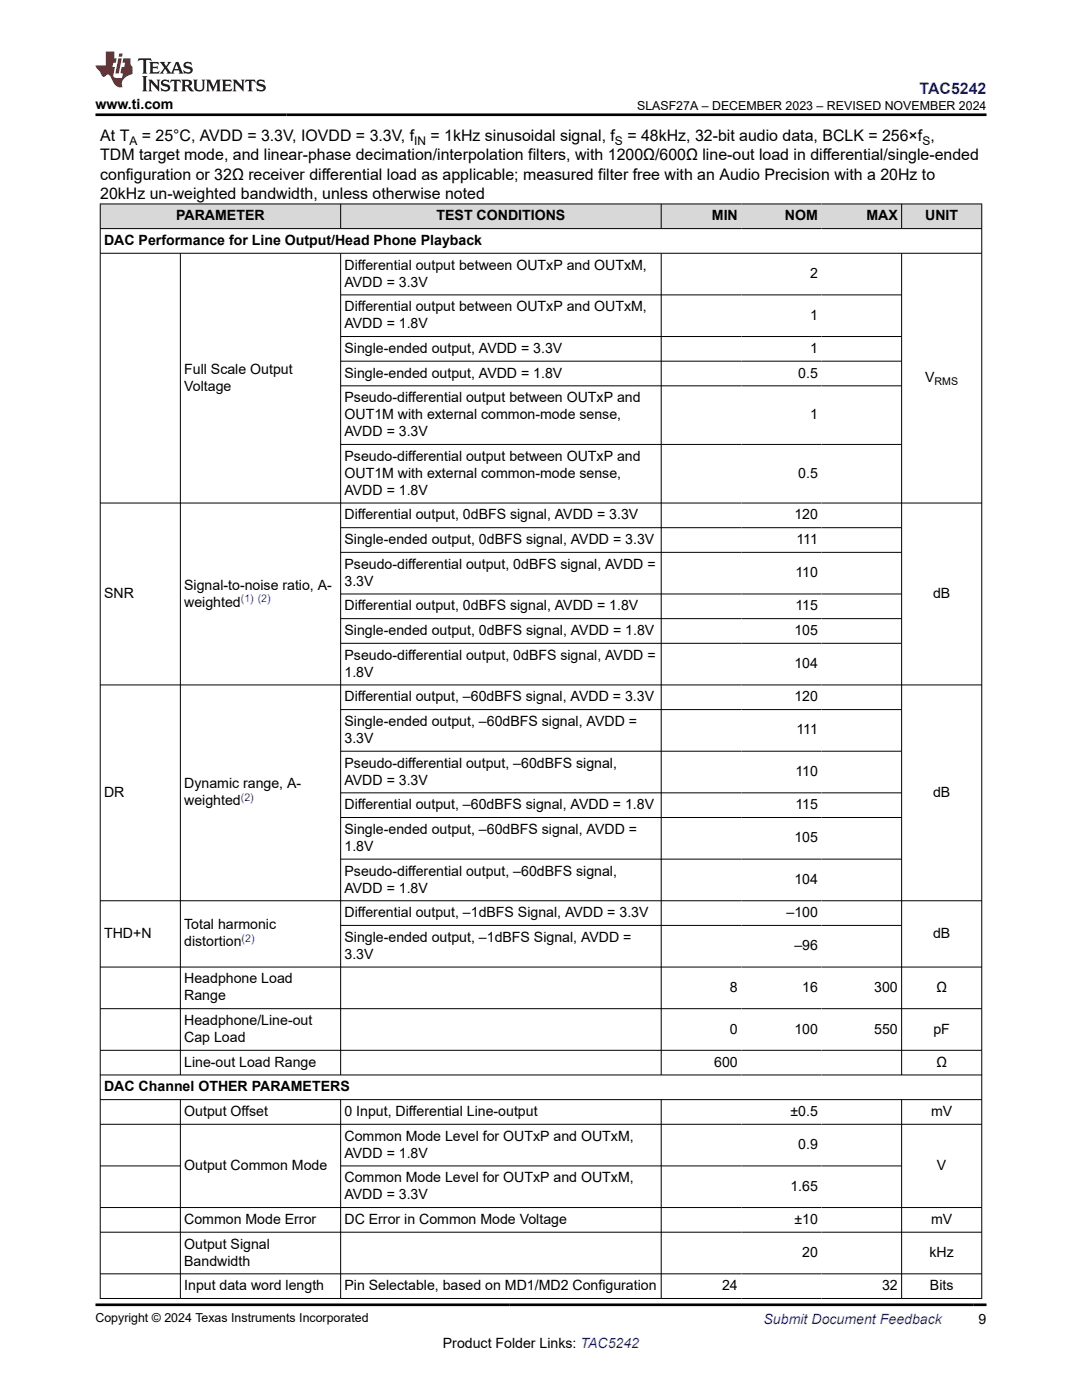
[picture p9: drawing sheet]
<svg xmlns="http://www.w3.org/2000/svg" width="216mm" height="279mm" viewBox="0 0 216 279" stroke-linecap="round" stroke-linejoin="round" font-family="sans-serif">
<defs><g id="words">
<text font-size="3.2" fill="#00f" x="183.5" y="18.7">TAC5242</text>
<g font-size="3.2">
<text x="20" y="28.2">At T</text>
<text x="28.3" y="28.2">= 25°C, AVDD = 3.3V, IOVDD = 3.3V, f</text>
<text x="85.9" y="28.2">= 1kHz sinusoidal signal, f</text>
<text x="125.2" y="28.2">= 48kHz, 32-bit audio data, BCLK = 256×f ,</text>
<text x="20" y="32">TDM target mode, and linear-phase decimation/interpolation filters, with 1200Ω/600Ω line-out load in differential/single-ended</text>
<text x="20" y="35.8">configuration or 32Ω receiver differential load as applicable; measured filter free with an Audio Precision with a 20Hz to</text>
<text x="20" y="39.6">20kHz un-weighted bandwidth, unless otherwise noted</text>
</g>
<g font-size="2.8">
<text x="19.1" y="21.8">www.ti.com</text>
<text x="35.2" y="44">PARAMETER</text>
<text x="87.1" y="44">TEST CONDITIONS</text>
<text x="142" y="44">MIN</text>
<text x="156.6" y="44">NOM</text>
<text x="172.9" y="44">MAX</text>
<text x="184.6" y="44">UNIT</text>
<text x="20.8" y="48.9">DAC Performance for Line Output/Head Phone Playback</text>
<text x="68.7" y="53.8">Differential output between OUTxP and OUTxM,</text>
<text x="68.7" y="57.2">AVDD = 3.3V</text>
<text x="161.6" y="55.5">2</text>
<text x="68.7" y="62.1">Differential output between OUTxP and OUTxM,</text>
<text x="68.7" y="65.5">AVDD = 1.8V</text>
<text x="161.6" y="63.8">1</text>
<text x="68.7" y="70.4">Single-ended output, AVDD = 3.3V</text>
<text x="161.6" y="70.4">1</text>
<text x="36.8" y="74.6">Full Scale Output</text>
<text x="36.8" y="78">Voltage</text>
<text x="68.7" y="75.4">Single-ended output, AVDD = 1.8V</text>
<text x="159.3" y="75.4">0.5</text>
<text x="184.6" y="76.3">V</text>
<text x="68.7" y="80.3">Pseudo-differential output between OUTxP and</text>
<text x="68.7" y="83.7">OUT1M with external common-mode sense,</text>
<text x="161.6" y="83.7">1</text>
<text x="68.7" y="87">AVDD = 3.3V</text>
<text x="68.7" y="92">Pseudo-differential output between OUTxP and</text>
<text x="68.7" y="95.4">OUT1M with external common-mode sense,</text>
<text x="159.3" y="95.4">0.5</text>
<text x="68.7" y="98.7">AVDD = 1.8V</text>
<text x="68.7" y="103.7">Differential output, 0dBFS signal, AVDD = 3.3V</text>
<text x="158.5" y="103.7">120</text>
<text x="68.7" y="108.6">Single-ended output, 0dBFS signal, AVDD = 3.3V</text>
<text x="68.7" y="113.5">Pseudo-differential output, 0dBFS signal, AVDD =</text>
<text x="158.9" y="108.6">111</text>
<text x="20.8" y="119.4">SNR</text>
<text x="36.8" y="117.7">Signal-to-noise ratio, A-</text>
<text x="68.7" y="116.9">3.3V</text>
<text x="158.7" y="115.2">110</text>
<text x="186.2" y="119.4">dB</text>
<text x="36.8" y="121">weighted</text>
<text x="68.7" y="121.8">Differential output, 0dBFS signal, AVDD = 1.8V</text>
<text x="158.7" y="121.8">115</text>
<text x="68.7" y="126.7">Single-ended output, 0dBFS signal, AVDD = 1.8V</text>
<text x="68.7" y="131.7">Pseudo-differential output, 0dBFS signal, AVDD =</text>
<text x="158.5" y="126.7">105</text>
<text x="68.7" y="135">1.8V</text>
<text x="158.5" y="133.4">104</text>
<text x="68.7" y="140">Differential output, –60dBFS signal, AVDD = 3.3V</text>
<text x="158.5" y="140">120</text>
<text x="68.7" y="144.9">Single-ended output, –60dBFS signal, AVDD =</text>
<text x="68.7" y="148.3">3.3V</text>
<text x="158.9" y="146.6">111</text>
<text x="68.7" y="153.2">Pseudo-differential output, –60dBFS signal,</text>
<text x="158.7" y="154.9">110</text>
<text x="20.8" y="159">DR</text>
<text x="36.8" y="157.3">Dynamic range, A-</text>
<text x="36.8" y="160.7">weighted</text>
<text x="68.7" y="156.6">AVDD = 3.3V</text>
<text x="68.7" y="161.5">Differential output, –60dBFS signal, AVDD = 1.8V</text>
<text x="158.7" y="161.5">115</text>
<text x="186.2" y="159">dB</text>
<text x="68.7" y="166.4">Single-ended output, –60dBFS signal, AVDD =</text>
<text x="68.7" y="169.8">1.8V</text>
<text x="158.5" y="168.1">105</text>
<text x="68.7" y="174.7">Pseudo-differential output, –60dBFS signal,</text>
<text x="68.7" y="178.1">AVDD = 1.8V</text>
<text x="158.5" y="176.4">104</text>
<text x="36.8" y="185.5">Total harmonic</text>
<text x="68.7" y="183">Differential output, –1dBFS Signal, AVDD = 3.3V</text>
<text x="156.9" y="183">–100</text>
<text x="20.8" y="187.2">THD+N</text>
<text x="36.8" y="188.9">distortion</text>
<text x="68.7" y="188">Single-ended output, –1dBFS Signal, AVDD =</text>
<text x="68.7" y="191.3">3.3V</text>
<text x="158.5" y="189.7">–96</text>
<text x="186.2" y="187.2">dB</text>
<text x="36.8" y="196.3">Headphone Load</text>
<text x="145.7" y="198">8</text>
<text x="160.1" y="198">16</text>
<text x="174.4" y="198">300</text>
<text x="186.8" y="198">Ω</text>
<text x="36.8" y="199.7">Range</text>
<text x="36.8" y="204.6">Headphone/Line-out</text>
<text x="36.8" y="208">Cap Load</text>
<text x="145.7" y="206.3">0</text>
<text x="158.5" y="206.3">100</text>
<text x="174.4" y="206.3">550</text>
<text x="186.3" y="206.3">pF</text>
<text x="36.8" y="212.9">Line-out Load Range</text>
<text x="142.5" y="212.9">600</text>
<text x="186.8" y="212.9">Ω</text>
<text x="20.8" y="217.8">DAC Channel OTHER PARAMETERS</text>
<text x="36.8" y="222.7">Output Offset</text>
<text x="68.7" y="222.7">0 Input, Differential Line-output</text>
<text x="68.7" y="227.6">Common Mode Level for OUTxP and OUTxM,</text>
<text x="157.7" y="222.7">±0.5</text>
<text x="185.8" y="222.7">mV</text>
<text x="36.8" y="233.5">Output Common Mode</text>
<text x="68.7" y="231">AVDD = 1.8V</text>
<text x="159.3" y="229.3">0.9</text>
<text x="187" y="233.5">V</text>
<text x="68.7" y="236">Common Mode Level for OUTxP and OUTxM,</text>
<text x="68.7" y="239.3">AVDD = 3.3V</text>
<text x="157.7" y="237.7">1.65</text>
<text x="36.8" y="244.3">Common Mode Error</text>
<text x="68.7" y="244.3">DC Error in Common Mode Voltage</text>
<text x="158.5" y="244.3">±10</text>
<text x="185.8" y="244.3">mV</text>
<text x="36.8" y="249.2">Output Signal</text>
<text x="160.1" y="250.9">20</text>
<text x="185.5" y="250.9">kHz</text>
<text x="36.8" y="252.6">Bandwidth</text>
<text x="36.8" y="257.5">Input data word length</text>
<text x="68.7" y="257.5">Pin Selectable, based on MD1/MD2 Configuration</text>
<text x="144.1" y="257.5">24</text>
<text x="176" y="257.5">32</text>
<text x="185.6" y="257.5">Bits</text>
<text x="88.4" y="269">Product Folder Links: TAC5242</text>
<text x="195.3" y="264.2">9</text>
</g>
<text font-size="2.8" fill="#00f" x="152.4" y="264.2">Submit Document Feedback</text>
<g font-size="2.5">
<text x="127.1" y="21.9">SLASF27A – DECEMBER 2023 – REVISED NOVEMBER 2024</text>
<text x="19.1" y="263.9">Copyright © 2024 Texas Instruments Incorporated</text>
</g>
<g font-size="2.4">
<text x="25.8" y="28.9">A</text>
<text x="82.7" y="28.9">IN</text>
<text x="122.7" y="28.9">S</text>
<text x="184" y="28.9">S</text>
</g>
<text font-size="2.1" x="186.5" y="76.8">RMS</text>
<g font-size="2.1" fill="#00f">
<text x="48.1" y="120.1">(1) (2)</text>
<text x="48.1" y="159.8">(2)</text>
<text x="48.2" y="187.9">(2)</text>
</g>
</g></defs>
<g fill="#d8d8d8">
<path d="M20 40.7h175.9v4.9h-175.9z" fill-rule="evenodd"/>
<path d="M20.1 40.8h47.8v4.8h-47.8z" fill-rule="evenodd"/>
<path d="M68 40.8h63.9v4.8h-63.9z" fill-rule="evenodd"/>
<path d="M132 40.8h15.9v4.8h-15.9z" fill-rule="evenodd"/>
<path d="M147.9 40.8h16v4.8h-16z" fill-rule="evenodd"/>
<path d="M163.9 40.8h15.9v4.8h-15.9z" fill-rule="evenodd"/>
<path d="M180 40.8h15.8v4.8h-15.8z" fill-rule="evenodd"/>
</g>
<g fill="none" stroke="#000" stroke-width=".2">
<path d="M19.9 40.7h176.1M19.9 45.6h176.1M19.9 50.5h176.1M20 40.6v218.6M36 50.5v164.1M68 40.6v5.1M68 50.5v164.1M68 58.9h112M131.9 40.6v5.1M131.9 50.5v164.1M179.9 40.6v5.1M179.9 50.5v164.1"/>
<path d="M195.9 40.6v218.6M68 67.2h112M68 72.1h112M68 77h112M68 88.7h112M19.9 100.4h176.1M68 105.3h112M68 110.2h112M68 118.5h112M19.9 136.7h176.1M68 123.5h112M68 128.4h112"/>
<path d="M68 141.6h112M68 149.9h112M68 158.2h112M19.9 179.8h176.1M68 163.2h112M68 171.5h112M19.9 193h176.1M68 184.7h112M19.9 201.3h176.1M19.9 209.6h176.1M19.9 214.5h176.1M19.9 219.5h176.1"/>
<path d="M36 219.5v39.7M68 219.5v39.7M131.9 219.5v39.7M179.9 219.5v39.7M19.9 224.4h176.1M19.9 232.7h16.2M68 232.7h112M19.9 241h176.1M19.9 245.9h176.1M19.9 254.2h176.1M19.9 259.1h176.1"/>
</g>
<path d="M27.7 11.6l-.2 .6 .5-.2h.6v.1v2.2l-.2 .4h1l-.2-.4v-2.2v-.1h.5l.5 .2-.1-.6zM29.8 12.4l.2 .3v1.6l-.2 .4h1.9l.1-.6a1.08 1.08 0 0 1-1.3 .2v-.7h.6l.4 .2v-.7l-.4 .2h-.6v-.5l.2-.2a1 1 0 0 1 1 .3l-.1-.5zM31.8 12.4l1 1.1-1 1.2h.9l-.2-.2 .4-.8 .5 .8-.2 .2h1.6l-.2-.2 .1-.5h1l.1 .5-.1 .2h.9l-.2-.4-.8-1.9h-.5l-1 2.1-.8-1.1 .9-1h-.8l.2 .2-.5 .6-.3-.6 .1-.2zM35.2 12.8l.4 1h-.8zM36.8 12.5a.65 .65 0 0 0-.2 .7 .65 .65 0 0 0 .6 .5l.7 .1 .1 .3a.79 .79 0 0 1-.7 .4 .79 .79 0 0 1-.7-.5l.1 .7 .2-.1a.93 .93 0 0 0 1.1 0 .93 .93 0 0 0 .4-.9 1.46 1.46 0 0 0-1.2-.6l-.1-.3a1.09 1.09 0 0 1 1.2 .2l-.2-.6-.1 .1-.6-.2zM28.4 15.2l.2 .4v2.2l-.2 .4h1l-.2-.4v-2.2l.2-.4zM29.6 15.9l.2 .4v1.5l-.2 .4h.8l-.3-.4v-1.3l1.7 1.8v-2l.2-.4h-.8l.2 .2 .1 1.1-1.2-1.3zM32.3 16a.65 .65 0 0 0-.2 .8 .65 .65 0 0 0 .7 .4l.6 .2 .1 .2a.79 .79 0 0 1-.7 .4 .79 .79 0 0 1-.7-.5l.1 .7 .2-.1a.93 .93 0 0 0 1.1 .1 .93 .93 0 0 0 .4-1 1.46 1.46 0 0 0-1.2-.5l-.1-.4a1.09 1.09 0 0 1 1.2 .2l-.2-.6-.1 .1-.6-.1zM34.1 15.9l-.1 .6a.63 .63 0 0 1 .7-.3l.1 1.6-.3 .4h1l-.2-.4v-1.6a.66 .66 0 0 1 .8 .3l-.1-.6zM36.2 15.9l.2 .4v1.5l-.2 .4h.9l-.2-.2v-.7h.5l.1 .2a.79 .79 0 0 0 1.2 .6l-1-.9a.61 .61 0 0 0 .6-.6 .61 .61 0 0 0-.5-.7zM36.9 16.2h.2a.47 .47 0 0 1 .5 .1 .47 .47 0 0 1 .1 .5l-.2 .1-.6 .1zM38.5 15.9l.2 .2a2.27 2.27 0 0 0 .4 2 1.04 1.04 0 0 0 1.7-.7v-1.3l.2-.2h-.8l.2 .4v1.1a.6 .6 0 0 1-.6 .6 .6 .6 0 0 1-.6-.6v-1.1l.3-.4zM41.1 15.9l.2 .4v1.5l-.2 .4h.7l-.2-.4v-1.4l.9 1.9 .8-1.9v1.4l-.2 .4h1l-.3-.4v-1.5l.3-.4h-.8l-.7 1.5-.7-1.5zM44.3 15.9l.2 .4v1.5l-.2 .4h1.9l.1-.6a1.09 1.09 0 0 1-1.3 .2v-.7h.6l.4 .2v-.6l-.4 .2h-.6v-.6l.2-.1a1.01 1.01 0 0 1 1 .3l-.1-.6zM46.4 15.9l.3 .4v1.5l-.3 .4h.8l-.2-.4v-1.3l1.6 1.8v-2l.2-.4h-.7l.2 .2v1.1l-1.2-1.3zM49 15.9l-.1 .6a.63 .63 0 0 1 .8-.3v1.6l-.3 .4h1l-.2-.4v-1.6a.66 .66 0 0 1 .8 .3l-.1-.6zM51.4 16a.65 .65 0 0 0-.2 .8 .65 .65 0 0 0 .6 .4l.6 .2 .2 .2a.79 .79 0 0 1-.8 .4 .79 .79 0 0 1-.6-.5l.1 .7 .2-.1a.93 .93 0 0 0 1 .1 .93 .93 0 0 0 .5-1 1.46 1.46 0 0 0-1.3-.5l-.1-.4a1.09 1.09 0 0 1 1.3 .2l-.2-.6-.2 .1-.5-.1z" fill="#231f20"/>
<path d="M21.1 10.3v2.7h-2v.4l.9 1a.95 .95 0 0 0 .9 .9 .59 .59 0 0 1 .6-.4 .59 .59 0 0 1 .5 .3l.4 .8a1.59 1.59 0 0 0 2.1 1.4 1.61 1.61 0 0 1 1-2.3l1-.3-.1-1.5a1.59 1.59 0 0 1-.4-1.7h-1.4l-.2 .9h.5l-.1 .9h-.5l-.2 .9v.3l.4 .1-.2 .9h-.6a.73 .73 0 0 1-1.1-.7l.3-1.5h-.5l.2-.9h.5l.2-.9h-.5v-1.3zM23.6 11.6l-.6 3.1h.7l.6-3.1zM23.8 10.7l-.1 .6h.7l.1-.6z" fill="#ed1c24"/>
<path d="M19.1 22.9h177.8M19.1 260.4h177.8" fill="none" stroke="#000" stroke-width=".53"/>
<use href="#words"/>
</svg>
